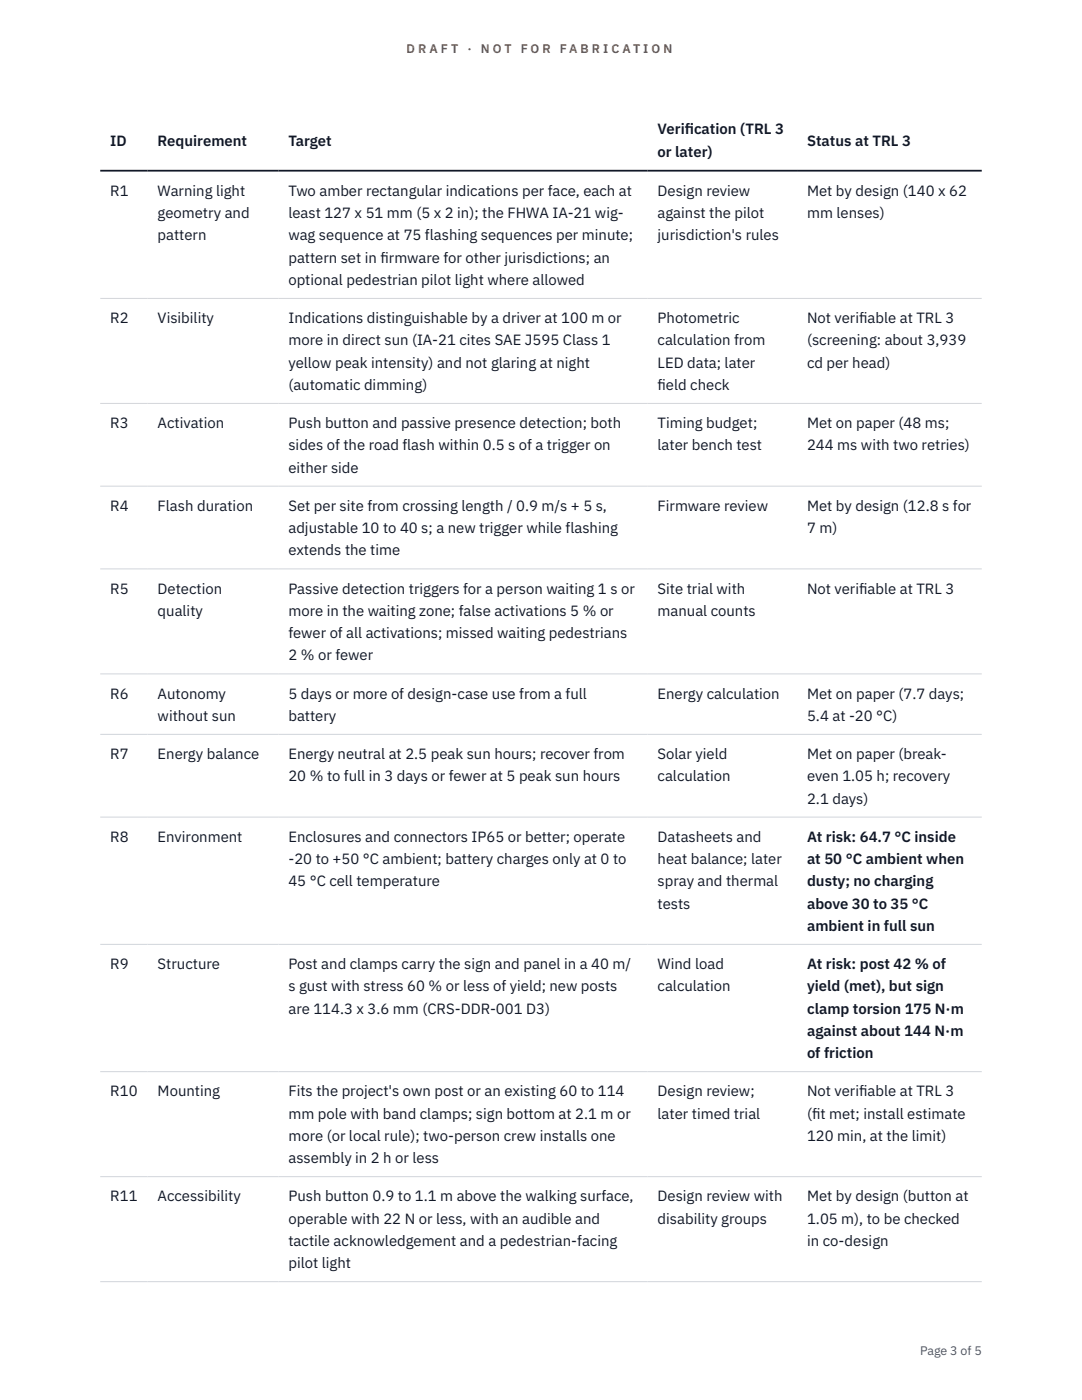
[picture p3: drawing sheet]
<svg xmlns="http://www.w3.org/2000/svg" width="216mm" height="279mm" viewBox="0 0 216 279" stroke-linecap="round" stroke-linejoin="round" font-family="sans-serif">
<defs><g id="words">
<g font-size="3" fill="#111827">
<text x="22" y="29.1">ID</text>
<text x="31.5" y="29.1">Requirement</text>
<text x="57.6" y="29.1">Target</text>
<text x="131.2" y="26.8">Verif</text>
<text x="136.6" y="26.8">ication (TRL 3</text>
<text x="161" y="29.1">Status at TRL 3</text>
<text x="131.2" y="31.3">or later)</text>
<text x="22" y="39.1">R1</text>
<text x="31.5" y="39.1">Warning light</text>
<text x="57.6" y="39.1">Two amber rectangular indications per face, each at</text>
<text x="131.2" y="39.1">Design review</text>
<text x="161" y="39.1">Met by design (140 x 62</text>
<text x="31.5" y="43.5">geometry and</text>
<text x="31.5" y="48">pattern</text>
<text x="57.6" y="43.5">least 127 x 51 mm (5 x 2 in); the FHWA IA-21 wig-</text>
<text x="57.6" y="48">wag sequence at 75 flashing sequences per minute;</text>
<text x="131.2" y="43.5">against the pilot</text>
<text x="131.2" y="48">jurisdiction's rules</text>
<text x="161" y="43.5">mm lenses)</text>
<text x="57.6" y="52.4">pattern set in f</text>
<text x="75.9" y="52.4">irmware for other jurisdictions; an</text>
<text x="57.6" y="56.9">optional pedestrian pilot light where allowed</text>
<text x="22" y="64.5">R2</text>
<text x="31.5" y="64.5">Visibility</text>
<text x="57.6" y="64.5">Indications distinguishable by a driver at 100 m or</text>
<text x="131.2" y="64.5">Photometric</text>
<text x="161" y="64.5">Not verif</text>
<text x="171.4" y="64.5">iable at TRL 3</text>
<text x="57.6" y="68.9">more in direct sun (IA-21 cites SAE J595 Class 1</text>
<text x="131.2" y="68.9">calculation from</text>
<text x="161" y="68.9">(screening: about 3,939</text>
<text x="57.6" y="73.4">yellow peak intensity) and not glaring at night</text>
<text x="57.6" y="77.8">(automatic dimming)</text>
<text x="131.2" y="73.4">LED data; later</text>
<text x="131.2" y="77.8">f</text>
<text x="131.2" y="77.8">ield check</text>
<text x="161" y="73.4">cd per head)</text>
<text x="22" y="85.4">R3</text>
<text x="31.5" y="85.4">Activation</text>
<text x="57.6" y="85.4">Push button and passive presence detection; both</text>
<text x="57.6" y="89.9">sides of the road flash within 0.5 s of a trigger on</text>
<text x="131.2" y="85.4">Timing budget;</text>
<text x="131.2" y="89.9">later bench test</text>
<text x="161" y="85.4">Met on paper (48 ms;</text>
<text x="161" y="89.9">244 ms with two retries)</text>
<text x="57.6" y="94.3">either side</text>
<text x="22" y="101.9">R4</text>
<text x="31.5" y="101.9">Flash duration</text>
<text x="57.6" y="101.9">Set per site from crossing length / 0.9 m/s + 5 s,</text>
<text x="131.2" y="101.9">Firmware review</text>
<text x="161" y="101.9">Met by design (12.8 s for</text>
<text x="57.6" y="106.4">adjustable 10 to 40 s; a new trigger while flashing</text>
<text x="161" y="106.4">7 m)</text>
<text x="57.6" y="110.8">extends the time</text>
<text x="22" y="118.5">R5</text>
<text x="31.5" y="118.5">Detection</text>
<text x="57.6" y="118.5">Passive detection triggers for a person waiting 1 s or</text>
<text x="131.2" y="118.5">Site trial with</text>
<text x="161" y="118.5">Not verif</text>
<text x="171.4" y="118.5">iable at TRL 3</text>
<text x="31.5" y="122.9">quality</text>
<text x="57.6" y="122.9">more in the waiting zone; false activations 5 % or</text>
<text x="131.2" y="122.9">manual counts</text>
<text x="57.6" y="127.3">fewer of all activations; missed waiting pedestrians</text>
<text x="57.6" y="131.8">2 % or fewer</text>
<text x="22" y="139.4">R6</text>
<text x="31.5" y="139.4">Autonomy</text>
<text x="31.5" y="143.9">without sun</text>
<text x="57.6" y="139.4">5 days or more of design-case use from a full</text>
<text x="57.6" y="143.9">battery</text>
<text x="131.2" y="139.4">Energy calculation</text>
<text x="161" y="139.4">Met on paper (7.7 days;</text>
<text x="161" y="143.9">5.4 at -20 °C)</text>
<text x="22" y="151.5">R7</text>
<text x="31.5" y="151.5">Energy balance</text>
<text x="57.6" y="151.5">Energy neutral at 2.5 peak sun hours; recover from</text>
<text x="57.6" y="155.9">20 % to full in 3 days or fewer at 5 peak sun hours</text>
<text x="131.2" y="151.5">Solar yield</text>
<text x="131.2" y="155.9">calculation</text>
<text x="161" y="151.5">Met on paper (break-</text>
<text x="161" y="155.9">even 1.05 h; recovery</text>
<text x="161" y="160.4">2.1 days)</text>
<text x="22" y="168">R8</text>
<text x="31.5" y="168">Environment</text>
<text x="57.6" y="168">Enclosures and connectors IP65 or better; operate</text>
<text x="131.2" y="168">Datasheets and</text>
<text x="161" y="168">At risk: 64.7 °C inside</text>
<text x="57.6" y="172.4">-20 to +50 °C ambient; battery charges only at 0 to</text>
<text x="131.2" y="172.4">heat balance; later</text>
<text x="161" y="172.4">at 50 °C ambient when</text>
<text x="57.6" y="176.9">45 °C cell temperature</text>
<text x="131.2" y="176.9">spray and thermal</text>
<text x="161" y="176.9">dusty; no charging</text>
<text x="131.2" y="181.3">tests</text>
<text x="161" y="181.3">above 30 to 35 °C</text>
<text x="161" y="185.8">ambient in full sun</text>
<text x="22" y="193.4">R9</text>
<text x="31.5" y="193.4">Structure</text>
<text x="57.6" y="193.4">Post and clamps carry the sign and panel in a 40 m/</text>
<text x="57.6" y="197.8">s gust with stress 60 % or less of yield; new posts</text>
<text x="131.2" y="193.4">Wind load</text>
<text x="131.2" y="197.8">calculation</text>
<text x="161" y="193.4">At risk: post 42 % of</text>
<text x="161" y="197.8">yield (met), but sign</text>
<text x="57.6" y="202.3">are 114.3 x 3.6 mm (CRS-DDR-001 D3)</text>
<text x="161" y="202.3">clamp torsion 175 N·m</text>
<text x="161" y="206.7">against about 144 N·m</text>
<text x="161" y="211.2">of friction</text>
<text x="22" y="218.8">R10</text>
<text x="31.5" y="218.8">Mounting</text>
<text x="57.6" y="218.8">Fits the project's own post or an existing 60 to 114</text>
<text x="131.2" y="218.8">Design review;</text>
<text x="161" y="218.8">Not verif</text>
<text x="171.4" y="218.8">iable at TRL 3</text>
<text x="57.6" y="223.2">mm pole with band clamps; sign bottom at 2.1 m or</text>
<text x="57.6" y="227.7">more (or local rule); two-person crew installs one</text>
<text x="131.2" y="223.2">later timed trial</text>
<text x="161" y="223.2">(f</text>
<text x="161" y="227.7">120 min, at the limit)</text>
<text x="162" y="223.2">it met; install estimate</text>
<text x="57.6" y="232.1">assembly in 2 h or less</text>
<text x="22" y="239.8">R11</text>
<text x="31.5" y="239.8">Accessibility</text>
<text x="57.6" y="239.8">Push button 0.9 to 1.1 m above the walking surface,</text>
<text x="131.2" y="239.8">Design review with</text>
<text x="161" y="239.8">Met by design (button at</text>
<text x="57.6" y="244.2">operable with 22 N or less, with an audible and</text>
<text x="131.2" y="244.2">disability groups</text>
<text x="161" y="244.2">1.05 m), to be checked</text>
<text x="57.6" y="248.6">tactile acknowledgement and a pedestrian-facing</text>
<text x="161" y="248.6">in co-design</text>
<text x="57.6" y="253.1">pilot light</text>
</g>
<g font-size="2.5" fill="#b45309">
<text x="81.1" y="10.5">D R A F T</text>
<text x="93.3" y="10.5">·</text>
<text x="95.9" y="10.5">N O T</text>
<text x="103.9" y="10.5">F O R</text>
<text x="111.7" y="10.5">F A B R I C A T I O N</text>
</g>
<text font-size="2.5" fill="#4b5563" x="183.6" y="270.3">Page 3 of 5</text>
</g></defs>
<path d="M20 59.6h175.9M20 80.5h175.9M20 97h175.9M20 113.5h175.9M20 134.5h175.9M20 146.6h175.9M20 163.1h175.9M20 188.5h175.9M20 213.9h175.9M20 234.8h175.9M20 255.8h175.9" fill="none" stroke="#d1d5db" stroke-width=".2"/>
<path d="M20 34.1h175.9" fill="none" stroke="#111827" stroke-width=".35"/>
<use href="#words"/>
</svg>
